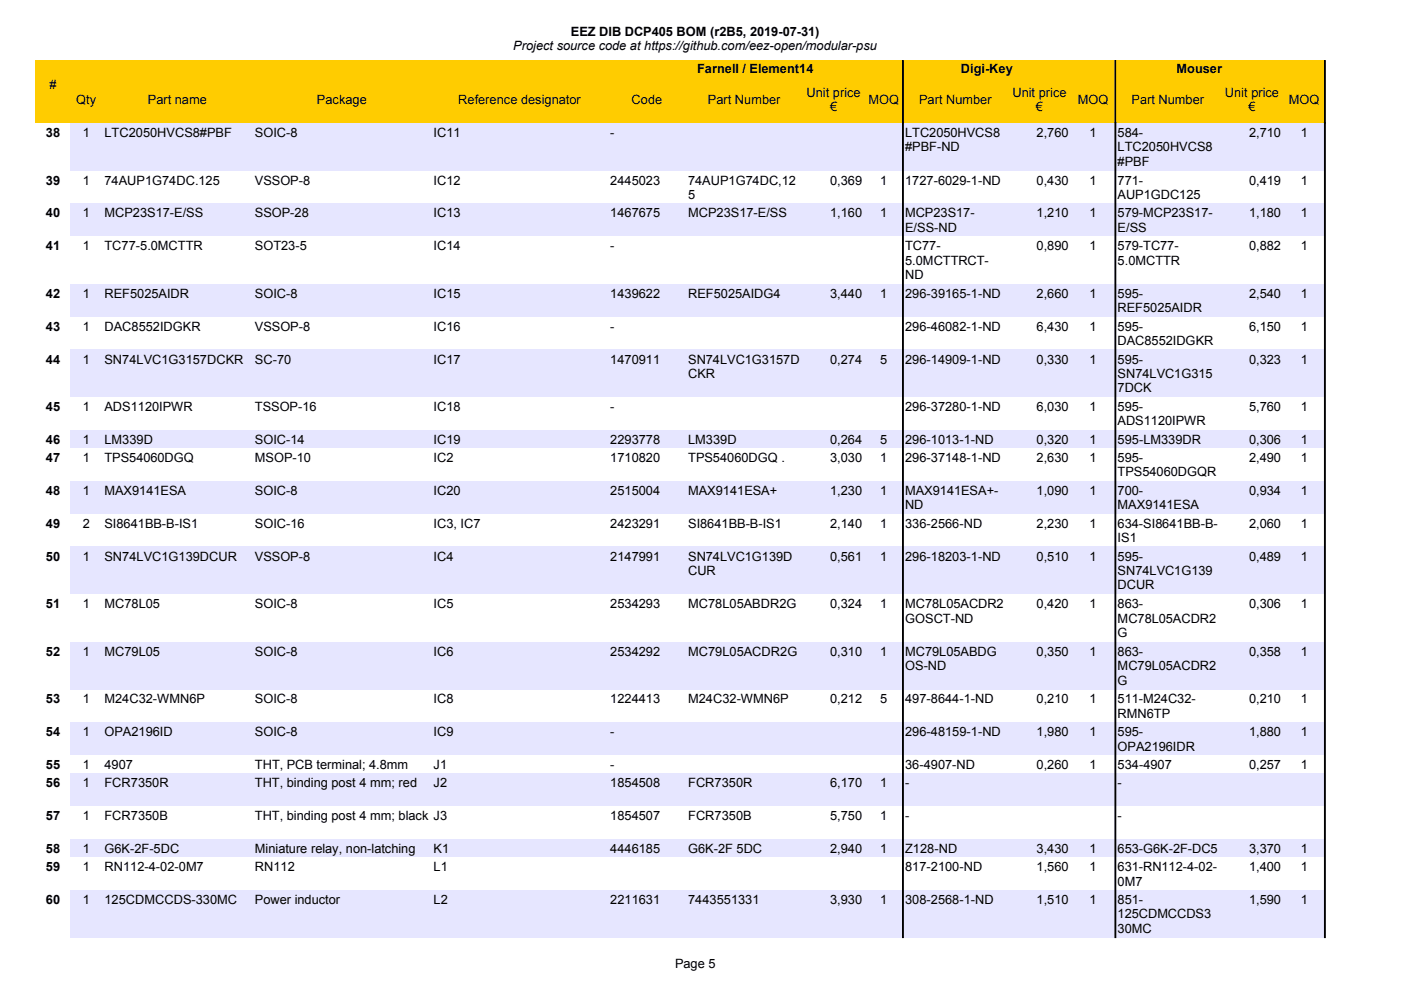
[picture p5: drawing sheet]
<svg xmlns="http://www.w3.org/2000/svg" width="297mm" height="210mm" viewBox="0 0 297 210" stroke-linecap="round" stroke-linejoin="round" font-family="sans-serif">
<defs><g id="words">
<g font-size="2.7">
<text x="108.8" y="10.6">Project source code at https://github.com/eez-open/modular-psu</text>
<text x="121" y="7.5">EEZ DIB DCP405 BOM (r2B5, 2019-07-31)</text>
<text x="147.8" y="15.4">Farnell / Element14</text>
<text x="203.7" y="15.4">Digi-Key</text>
<text x="249.4" y="15.4">Mouser</text>
<text x="10.5" y="18.9">#</text>
<text x="16.2" y="22">Qty</text>
<text x="31.4" y="22">Part name</text>
<text x="67.2" y="22">Package</text>
<text x="97.2" y="22">Reference designator</text>
<text x="133.9" y="22">Code</text>
<text x="150.1" y="22">Part Number</text>
<text x="171" y="20.5">Unit price</text>
<text x="176" y="23.5">€</text>
<text x="184.1" y="22">MOQ</text>
<text x="194.9" y="22">Part Number</text>
<text x="214.7" y="20.5">Unit price</text>
<text x="219.6" y="23.5">€</text>
<text x="228.5" y="22">MOQ</text>
<text x="239.9" y="22">Part Number</text>
<text x="259.7" y="20.5">Unit price</text>
<text x="264.7" y="23.5">€</text>
<text x="273.3" y="22">MOQ</text>
<text x="9.7" y="29">38</text>
<text x="17.5" y="29">1</text>
<text x="22.2" y="29">LTC2050HVCS8#PBF</text>
<text x="54" y="29">SOIC-8</text>
<text x="91.9" y="29">IC11</text>
<text x="129.4" y="29">-</text>
<text x="191.9" y="29">LTC2050HVCS8</text>
<text x="219.8" y="29">2,760</text>
<text x="231" y="29">1</text>
<text x="237" y="29">584-</text>
<text x="264.8" y="29">2,710</text>
<text x="275.8" y="29">1</text>
<text x="191.9" y="32.1">#PBF-ND</text>
<text x="237" y="32.1">LTC2050HVCS8</text>
<text x="237" y="35.1">#PBF</text>
<text x="9.7" y="39.1">39</text>
<text x="17.5" y="39.1">1</text>
<text x="22.2" y="39.1">74AUP1G74DC.125</text>
<text x="54" y="39.1">VSSOP-8</text>
<text x="91.9" y="39.1">IC12</text>
<text x="129.4" y="39.1">2445023</text>
<text x="145.9" y="39.1">74AUP1G74DC,12</text>
<text x="176" y="39.1">0,369</text>
<text x="186.6" y="39.1">1</text>
<text x="191.9" y="39.1">1727-6029-1-ND</text>
<text x="219.8" y="39.1">0,430</text>
<text x="231" y="39.1">1</text>
<text x="237" y="39.1">771-</text>
<text x="264.8" y="39.1">0,419</text>
<text x="275.8" y="39.1">1</text>
<text x="9.7" y="46.1">40</text>
<text x="17.5" y="46.1">1</text>
<text x="22.2" y="46.1">MCP23S17-E/SS</text>
<text x="54" y="46.1">SSOP-28</text>
<text x="91.9" y="46.1">IC13</text>
<text x="129.4" y="46.1">1467675</text>
<text x="145.9" y="46.1">MCP23S17-E/SS</text>
<text x="145.9" y="42.2">5</text>
<text x="176" y="46.1">1,160</text>
<text x="186.6" y="46.1">1</text>
<text x="191.9" y="46.1">MCP23S17-</text>
<text x="219.8" y="46.1">1,210</text>
<text x="231" y="46.1">1</text>
<text x="237" y="42.2">AUP1GDC125</text>
<text x="237" y="46.1">579-MCP23S17-</text>
<text x="264.8" y="46.1">1,180</text>
<text x="275.8" y="46.1">1</text>
<text x="9.7" y="53.1">41</text>
<text x="17.5" y="53.1">1</text>
<text x="22.2" y="53.1">TC77-5.0MCTTR</text>
<text x="54" y="53.1">SOT23-5</text>
<text x="91.9" y="53.1">IC14</text>
<text x="129.4" y="53.1">-</text>
<text x="191.9" y="49.1">E/SS-ND</text>
<text x="191.9" y="53.1">TC77-</text>
<text x="219.8" y="53.1">0,890</text>
<text x="231" y="53.1">1</text>
<text x="237" y="49.1">E/SS</text>
<text x="237" y="53.1">579-TC77-</text>
<text x="264.8" y="53.1">0,882</text>
<text x="275.8" y="53.1">1</text>
<text x="191.9" y="56.1">5.0MCTTRCT-</text>
<text x="191.9" y="59.1">ND</text>
<text x="237" y="56.1">5.0MCTTR</text>
<text x="9.7" y="63.1">42</text>
<text x="17.5" y="63.1">1</text>
<text x="22.2" y="63.1">REF5025AIDR</text>
<text x="54" y="63.1">SOIC-8</text>
<text x="91.9" y="63.1">IC15</text>
<text x="129.4" y="63.1">1439622</text>
<text x="145.9" y="63.1">REF5025AIDG4</text>
<text x="176" y="63.1">3,440</text>
<text x="186.6" y="63.1">1</text>
<text x="191.9" y="63.1">296-39165-1-ND</text>
<text x="219.8" y="63.1">2,660</text>
<text x="231" y="63.1">1</text>
<text x="237" y="63.1">595-</text>
<text x="264.8" y="63.1">2,540</text>
<text x="275.8" y="63.1">1</text>
<text x="9.7" y="70.1">43</text>
<text x="17.5" y="70.1">1</text>
<text x="22.2" y="70.1">DAC8552IDGKR</text>
<text x="54" y="70.1">VSSOP-8</text>
<text x="91.9" y="70.1">IC16</text>
<text x="129.4" y="70.1">-</text>
<text x="191.9" y="70.1">296-46082-1-ND</text>
<text x="219.8" y="70.1">6,430</text>
<text x="231" y="70.1">1</text>
<text x="237" y="66.2">REF5025AIDR</text>
<text x="237" y="70.1">595-</text>
<text x="264.8" y="70.1">6,150</text>
<text x="275.8" y="70.1">1</text>
<text x="9.7" y="77.1">44</text>
<text x="17.5" y="77.1">1</text>
<text x="22.2" y="77.1">SN74LVC1G3157DCKR</text>
<text x="54" y="77.1">SC-70</text>
<text x="91.9" y="77.1">IC17</text>
<text x="129.4" y="77.1">1470911</text>
<text x="145.9" y="77.1">SN74LVC1G3157D</text>
<text x="176" y="77.1">0,274</text>
<text x="186.6" y="77.1">5</text>
<text x="191.9" y="77.1">296-14909-1-ND</text>
<text x="219.8" y="77.1">0,330</text>
<text x="231" y="77.1">1</text>
<text x="237" y="73.1">DAC8552IDGKR</text>
<text x="237" y="77.1">595-</text>
<text x="264.8" y="77.1">0,323</text>
<text x="275.8" y="77.1">1</text>
<text x="145.9" y="80.1">CKR</text>
<text x="237" y="80.1">SN74LVC1G315</text>
<text x="237" y="83.1">7DCK</text>
<text x="9.7" y="87.2">45</text>
<text x="17.5" y="87.2">1</text>
<text x="22.2" y="87.2">ADS1120IPWR</text>
<text x="54" y="87.2">TSSOP-16</text>
<text x="91.9" y="87.2">IC18</text>
<text x="129.4" y="87.2">-</text>
<text x="191.9" y="87.2">296-37280-1-ND</text>
<text x="219.8" y="87.2">6,030</text>
<text x="231" y="87.2">1</text>
<text x="237" y="87.2">595-</text>
<text x="264.8" y="87.2">5,760</text>
<text x="275.8" y="87.2">1</text>
<text x="9.7" y="94.1">46</text>
<text x="17.5" y="94.1">1</text>
<text x="22.2" y="94.1">LM339D</text>
<text x="54" y="94.1">SOIC-14</text>
<text x="91.9" y="94.1">IC19</text>
<text x="129.4" y="94.1">2293778</text>
<text x="145.9" y="94.1">LM339D</text>
<text x="176" y="94.1">0,264</text>
<text x="186.6" y="94.1">5</text>
<text x="191.9" y="94.1">296-1013-1-ND</text>
<text x="219.8" y="94.1">0,320</text>
<text x="231" y="94.1">1</text>
<text x="237" y="94.1">595-LM339DR</text>
<text x="237" y="90.2">ADS1120IPWR</text>
<text x="264.8" y="94.1">0,306</text>
<text x="275.8" y="94.1">1</text>
<text x="9.7" y="98">47</text>
<text x="17.5" y="98">1</text>
<text x="22.2" y="98">TPS54060DGQ</text>
<text x="54" y="98">MSOP-10</text>
<text x="91.9" y="98">IC2</text>
<text x="129.4" y="98">1710820</text>
<text x="145.9" y="98">TPS54060DGQ .</text>
<text x="176" y="98">3,030</text>
<text x="186.6" y="98">1</text>
<text x="191.9" y="98">296-37148-1-ND</text>
<text x="219.8" y="98">2,630</text>
<text x="231" y="98">1</text>
<text x="237" y="98">595-</text>
<text x="237" y="101">TPS54060DGQR</text>
<text x="264.8" y="98">2,490</text>
<text x="275.8" y="98">1</text>
<text x="9.7" y="105">48</text>
<text x="17.5" y="105">1</text>
<text x="22.2" y="105">MAX9141ESA</text>
<text x="54" y="105">SOIC-8</text>
<text x="91.9" y="105">IC20</text>
<text x="129.4" y="105">2515004</text>
<text x="145.9" y="105">MAX9141ESA+</text>
<text x="176" y="105">1,230</text>
<text x="186.6" y="105">1</text>
<text x="191.9" y="105">MAX9141ESA+-</text>
<text x="191.9" y="108">ND</text>
<text x="219.8" y="105">1,090</text>
<text x="231" y="105">1</text>
<text x="237" y="105">700-</text>
<text x="237" y="108">MAX9141ESA</text>
<text x="264.8" y="105">0,934</text>
<text x="275.8" y="105">1</text>
<text x="9.7" y="111.9">49</text>
<text x="17.5" y="111.9">2</text>
<text x="22.2" y="111.9">SI8641BB-B-IS1</text>
<text x="54" y="111.9">SOIC-16</text>
<text x="91.9" y="111.9">IC3, IC7</text>
<text x="129.4" y="111.9">2423291</text>
<text x="145.9" y="111.9">SI8641BB-B-IS1</text>
<text x="176" y="111.9">2,140</text>
<text x="186.6" y="111.9">1</text>
<text x="191.9" y="111.9">336-2566-ND</text>
<text x="219.8" y="111.9">2,230</text>
<text x="231" y="111.9">1</text>
<text x="237" y="111.9">634-SI8641BB-B-</text>
<text x="264.8" y="111.9">2,060</text>
<text x="275.8" y="111.9">1</text>
<text x="9.7" y="118.9">50</text>
<text x="17.5" y="118.9">1</text>
<text x="22.2" y="118.9">SN74LVC1G139DCUR</text>
<text x="54" y="118.9">VSSOP-8</text>
<text x="91.9" y="118.9">IC4</text>
<text x="129.4" y="118.9">2147991</text>
<text x="145.9" y="118.9">SN74LVC1G139D</text>
<text x="176" y="118.9">0,561</text>
<text x="186.6" y="118.9">1</text>
<text x="191.9" y="118.9">296-18203-1-ND</text>
<text x="219.8" y="118.9">0,510</text>
<text x="231" y="118.9">1</text>
<text x="237" y="115">IS1</text>
<text x="237" y="118.9">595-</text>
<text x="264.8" y="118.9">0,489</text>
<text x="275.8" y="118.9">1</text>
<text x="145.9" y="121.9">CUR</text>
<text x="237" y="121.9">SN74LVC1G139</text>
<text x="237" y="125">DCUR</text>
<text x="9.7" y="129">51</text>
<text x="17.5" y="129">1</text>
<text x="22.2" y="129">MC78L05</text>
<text x="54" y="129">SOIC-8</text>
<text x="91.9" y="129">IC5</text>
<text x="129.4" y="129">2534293</text>
<text x="145.9" y="129">MC78L05ABDR2G</text>
<text x="176" y="129">0,324</text>
<text x="186.6" y="129">1</text>
<text x="191.9" y="129">MC78L05ACDR2</text>
<text x="219.8" y="129">0,420</text>
<text x="231" y="129">1</text>
<text x="237" y="129">863-</text>
<text x="264.8" y="129">0,306</text>
<text x="275.8" y="129">1</text>
<text x="191.9" y="132">GOSCT-ND</text>
<text x="237" y="132">MC78L05ACDR2</text>
<text x="237" y="135">G</text>
<text x="9.7" y="139.1">52</text>
<text x="17.5" y="139.1">1</text>
<text x="22.2" y="139.1">MC79L05</text>
<text x="54" y="139.1">SOIC-8</text>
<text x="91.9" y="139.1">IC6</text>
<text x="129.4" y="139.1">2534292</text>
<text x="145.9" y="139.1">MC79L05ACDR2G</text>
<text x="176" y="139.1">0,310</text>
<text x="186.6" y="139.1">1</text>
<text x="191.9" y="139.1">MC79L05ABDG</text>
<text x="191.9" y="142.1">OS-ND</text>
<text x="219.8" y="139.1">0,350</text>
<text x="231" y="139.1">1</text>
<text x="237" y="139.1">863-</text>
<text x="237" y="142.1">MC79L05ACDR2</text>
<text x="264.8" y="139.1">0,358</text>
<text x="275.8" y="139.1">1</text>
<text x="9.7" y="149.1">53</text>
<text x="17.5" y="149.1">1</text>
<text x="22.2" y="149.1">M24C32-WMN6P</text>
<text x="54" y="149.1">SOIC-8</text>
<text x="91.9" y="149.1">IC8</text>
<text x="129.4" y="149.1">1224413</text>
<text x="145.9" y="149.1">M24C32-WMN6P</text>
<text x="176" y="149.1">0,212</text>
<text x="186.6" y="149.1">5</text>
<text x="191.9" y="149.1">497-8644-1-ND</text>
<text x="219.8" y="149.1">0,210</text>
<text x="231" y="149.1">1</text>
<text x="237" y="145.1">G</text>
<text x="237" y="149.2">511-M24C32-</text>
<text x="264.8" y="149.1">0,210</text>
<text x="275.8" y="149.1">1</text>
<text x="237" y="152.2">RMN6TP</text>
<text x="9.7" y="156.1">54</text>
<text x="17.5" y="156.1">1</text>
<text x="22.2" y="156.1">OPA2196ID</text>
<text x="54" y="156.1">SOIC-8</text>
<text x="91.9" y="156.1">IC9</text>
<text x="129.4" y="156.1">-</text>
<text x="191.9" y="156.1">296-48159-1-ND</text>
<text x="219.8" y="156.1">1,980</text>
<text x="231" y="156.1">1</text>
<text x="237" y="156.1">595-</text>
<text x="237" y="159.1">OPA2196IDR</text>
<text x="264.8" y="156.1">1,880</text>
<text x="275.8" y="156.1">1</text>
<text x="9.7" y="163.1">55</text>
<text x="9.7" y="166.9">56</text>
<text x="17.5" y="163.1">1</text>
<text x="17.5" y="166.9">1</text>
<text x="22.2" y="163.1">4907</text>
<text x="22.2" y="166.9">FCR7350R</text>
<text x="54" y="163.1">THT, PCB terminal; 4.8mm</text>
<text x="54" y="166.9">THT, binding post 4 mm; red</text>
<text x="91.9" y="163.1">J1</text>
<text x="91.9" y="166.9">J2</text>
<text x="129.4" y="163.1">-</text>
<text x="129.4" y="166.9">1854508</text>
<text x="145.9" y="166.9">FCR7350R</text>
<text x="176" y="166.9">6,170</text>
<text x="186.6" y="166.9">1</text>
<text x="191.9" y="163.1">36-4907-ND</text>
<text x="191.9" y="166.9">-</text>
<text x="219.8" y="163.1">0,260</text>
<text x="231" y="163.1">1</text>
<text x="237" y="163.1">534-4907</text>
<text x="237" y="166.9">-</text>
<text x="264.8" y="163.1">0,257</text>
<text x="275.8" y="163.1">1</text>
<text x="9.7" y="173.9">57</text>
<text x="17.5" y="173.9">1</text>
<text x="22.2" y="173.9">FCR7350B</text>
<text x="54" y="173.9">THT, binding post 4 mm; black J3</text>
<text x="129.4" y="173.9">1854507</text>
<text x="145.9" y="173.9">FCR7350B</text>
<text x="176" y="173.9">5,750</text>
<text x="186.6" y="173.9">1</text>
<text x="191.9" y="173.9">-</text>
<text x="237" y="173.9">-</text>
<text x="9.7" y="180.9">58</text>
<text x="9.7" y="184.7">59</text>
<text x="17.5" y="180.9">1</text>
<text x="17.5" y="184.7">1</text>
<text x="22.2" y="180.9">G6K-2F-5DC</text>
<text x="22.2" y="184.7">RN112-4-02-0M7</text>
<text x="54" y="184.7">RN112</text>
<text x="54" y="180.9">Miniature relay, non-latching</text>
<text x="91.9" y="180.9">K1</text>
<text x="91.9" y="184.7">L1</text>
<text x="129.4" y="180.9">4446185</text>
<text x="145.9" y="180.9">G6K-2F 5DC</text>
<text x="176" y="180.9">2,940</text>
<text x="186.6" y="180.9">1</text>
<text x="191.9" y="180.9">Z128-ND</text>
<text x="191.9" y="184.7">817-2100-ND</text>
<text x="219.8" y="180.9">3,430</text>
<text x="219.8" y="184.7">1,560</text>
<text x="231" y="180.9">1</text>
<text x="231" y="184.7">1</text>
<text x="237" y="180.9">653-G6K-2F-DC5</text>
<text x="237" y="184.7">631-RN112-4-02-</text>
<text x="264.8" y="180.9">3,370</text>
<text x="264.8" y="184.7">1,400</text>
<text x="275.8" y="180.9">1</text>
<text x="275.8" y="184.7">1</text>
<text x="9.7" y="191.7">60</text>
<text x="17.5" y="191.7">1</text>
<text x="22.2" y="191.7">125CDMCCDS-330MC</text>
<text x="54" y="191.7">Power inductor</text>
<text x="91.9" y="191.7">L2</text>
<text x="129.4" y="191.7">2211631</text>
<text x="145.9" y="191.7">7443551331</text>
<text x="176" y="191.7">3,930</text>
<text x="186.6" y="191.7">1</text>
<text x="191.9" y="191.7">308-2568-1-ND</text>
<text x="219.8" y="191.7">1,510</text>
<text x="231" y="191.7">1</text>
<text x="237" y="187.7">0M7</text>
<text x="237" y="191.7">851-</text>
<text x="264.8" y="191.7">1,590</text>
<text x="275.8" y="191.7">1</text>
<text x="237" y="194.7">125CDMCCDS3</text>
<text x="237" y="197.8">30MC</text>
<text x="143.1" y="205.3">Page 5</text>
</g>
</g></defs>
<path d="M7.6 12.8h273.3v13.2h-273.3z" fill-rule="evenodd" fill="#fc0"/>
<g fill="#000" stroke="#000" stroke-width=".21">
<path d="M191.3 12.8h.2v13.3h-.2z" fill-rule="evenodd"/>
<path d="M236.4 12.8h.2v13.3h-.2z" fill-rule="evenodd"/>
<path d="M280.8 12.8h.2v13.3h-.2z" fill-rule="evenodd"/>
</g>
<g fill="#e6e6ff">
<path d="M14.9 26.1h266v10h-266z" fill-rule="evenodd"/>
<path d="M14.9 43.1h266v7h-266z" fill-rule="evenodd"/>
<path d="M14.9 60.2h266v6.9h-266z" fill-rule="evenodd"/>
<path d="M14.9 74.1h266v10.1h-266z" fill-rule="evenodd"/>
<path d="M14.9 91.2h266v3.8h-266z" fill-rule="evenodd"/>
<path d="M14.9 102h266v6.9h-266z" fill-rule="evenodd"/>
<path d="M14.9 115.9h266v10.1h-266z" fill-rule="evenodd"/>
<path d="M14.9 136.1h266v10.1h-266z" fill-rule="evenodd"/>
<path d="M14.9 153.1h266v7h-266z" fill-rule="evenodd"/>
<path d="M14.9 164h266v6.9h-266z" fill-rule="evenodd"/>
<path d="M14.9 177.9h266v3.9h-266z" fill-rule="evenodd"/>
<path d="M14.9 188.7h266v10.1h-266z" fill-rule="evenodd"/>
</g>
<g fill="#000" stroke="#000" stroke-width=".21">
<path d="M191.3 26.1h.2v172.7h-.2z" fill-rule="evenodd"/>
<path d="M236.4 26.1h.2v172.7h-.2z" fill-rule="evenodd"/>
<path d="M280.8 26.1h.2v172.7h-.2z" fill-rule="evenodd"/>
</g>
<use href="#words"/>
</svg>
